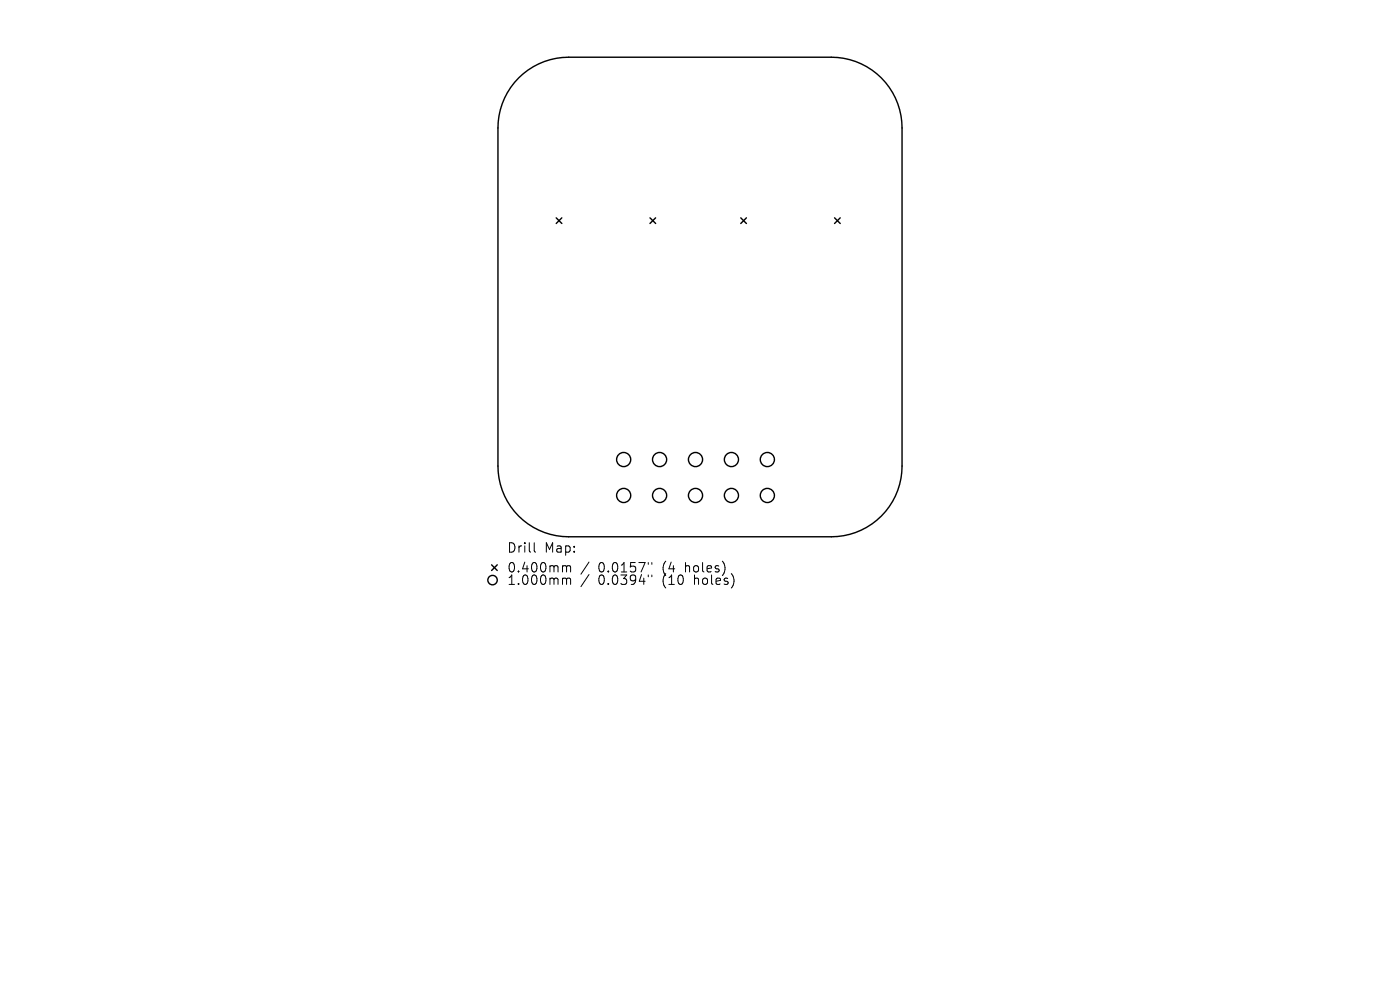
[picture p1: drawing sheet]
<svg xmlns="http://www.w3.org/2000/svg" width="297mm" height="210mm" viewBox="0 0 297 210" stroke-linecap="round" stroke-linejoin="round" font-family="sans-serif">
<defs><g id="words">
<g font-size="2.8">
<text x="107.5" y="117.5">Drill</text>
<text x="115.5" y="117.5">Map:</text>
<text x="107.5" y="121.7">0.400mm</text>
<text x="107.5" y="124.4">1.000mm</text>
<text x="126.9" y="121.7">0.0157&quot;</text>
<text x="126.9" y="124.4">0.0394&quot;</text>
<text x="140.7" y="121.7">(4</text>
<text x="140.7" y="124.4">(10</text>
<text x="145.6" y="121.7">holes)</text>
<text x="147.5" y="124.4">holes)</text>
</g>
</g></defs>
<g fill="none" stroke="#000" stroke-width=".3">
<path d="M110 16.5a15 15 0 0 1 10.6-4.4h55.8a15 15 0 0 1 15 15v71.8a15 15 0 0 1-15 15h-55.8a15 15 0 0 1-15-15v-71.8a15 15 0 0 1 4.4-10.6zM118 46.2l1.2 1.2M119.2 46.2l-1.2 1.2M137.9 46.2l1.2 1.2M139.1 46.2l-1.2 1.2M157.1 46.2l1.2 1.2M158.3 46.2l-1.2 1.2M177 46.2l1.2 1.2M178.2 46.2l-1.2 1.2M104.3 119.8l1.2 1.2M105.5 119.8l-1.2 1.2"/>
<circle cx="132.3" cy="97.5" r="1.5"/>
<circle cx="139.9" cy="97.5" r="1.5"/>
<circle cx="147.5" cy="97.5" r="1.5"/>
<circle cx="155.2" cy="97.5" r="1.5"/>
<circle cx="162.8" cy="97.5" r="1.5"/>
<circle cx="132.3" cy="105.1" r="1.5"/>
<circle cx="139.9" cy="105.1" r="1.5"/>
<circle cx="147.5" cy="105.1" r="1.5"/>
<circle cx="155.2" cy="105.1" r="1.5"/>
<circle cx="162.8" cy="105.1" r="1.5"/>
<circle cx="104.5" cy="123.1" r="1"/>
</g>
<g fill="none" stroke="#000" stroke-width=".21">
<path d="M113.3 115.1v1.7l.3 .3M119.6 120l.5 .1 .1 .2M125 119.2l-1.8 2.6M137.5 119.3v.4M138.3 119.3v.4M119.6 122.6l.5 .1 .1 .2M120.2 120.3l.3-.3 .5 .1v1.2M120.2 120.3v1M120.2 122.9v1.1M120.2 122.9l.3-.3 .5 .1v1.3M125 121.9l-1.8 2.5M137.5 122v.4"/>
<path d="M138.3 122v.4"/>
</g>
<use href="#words"/>
</svg>
